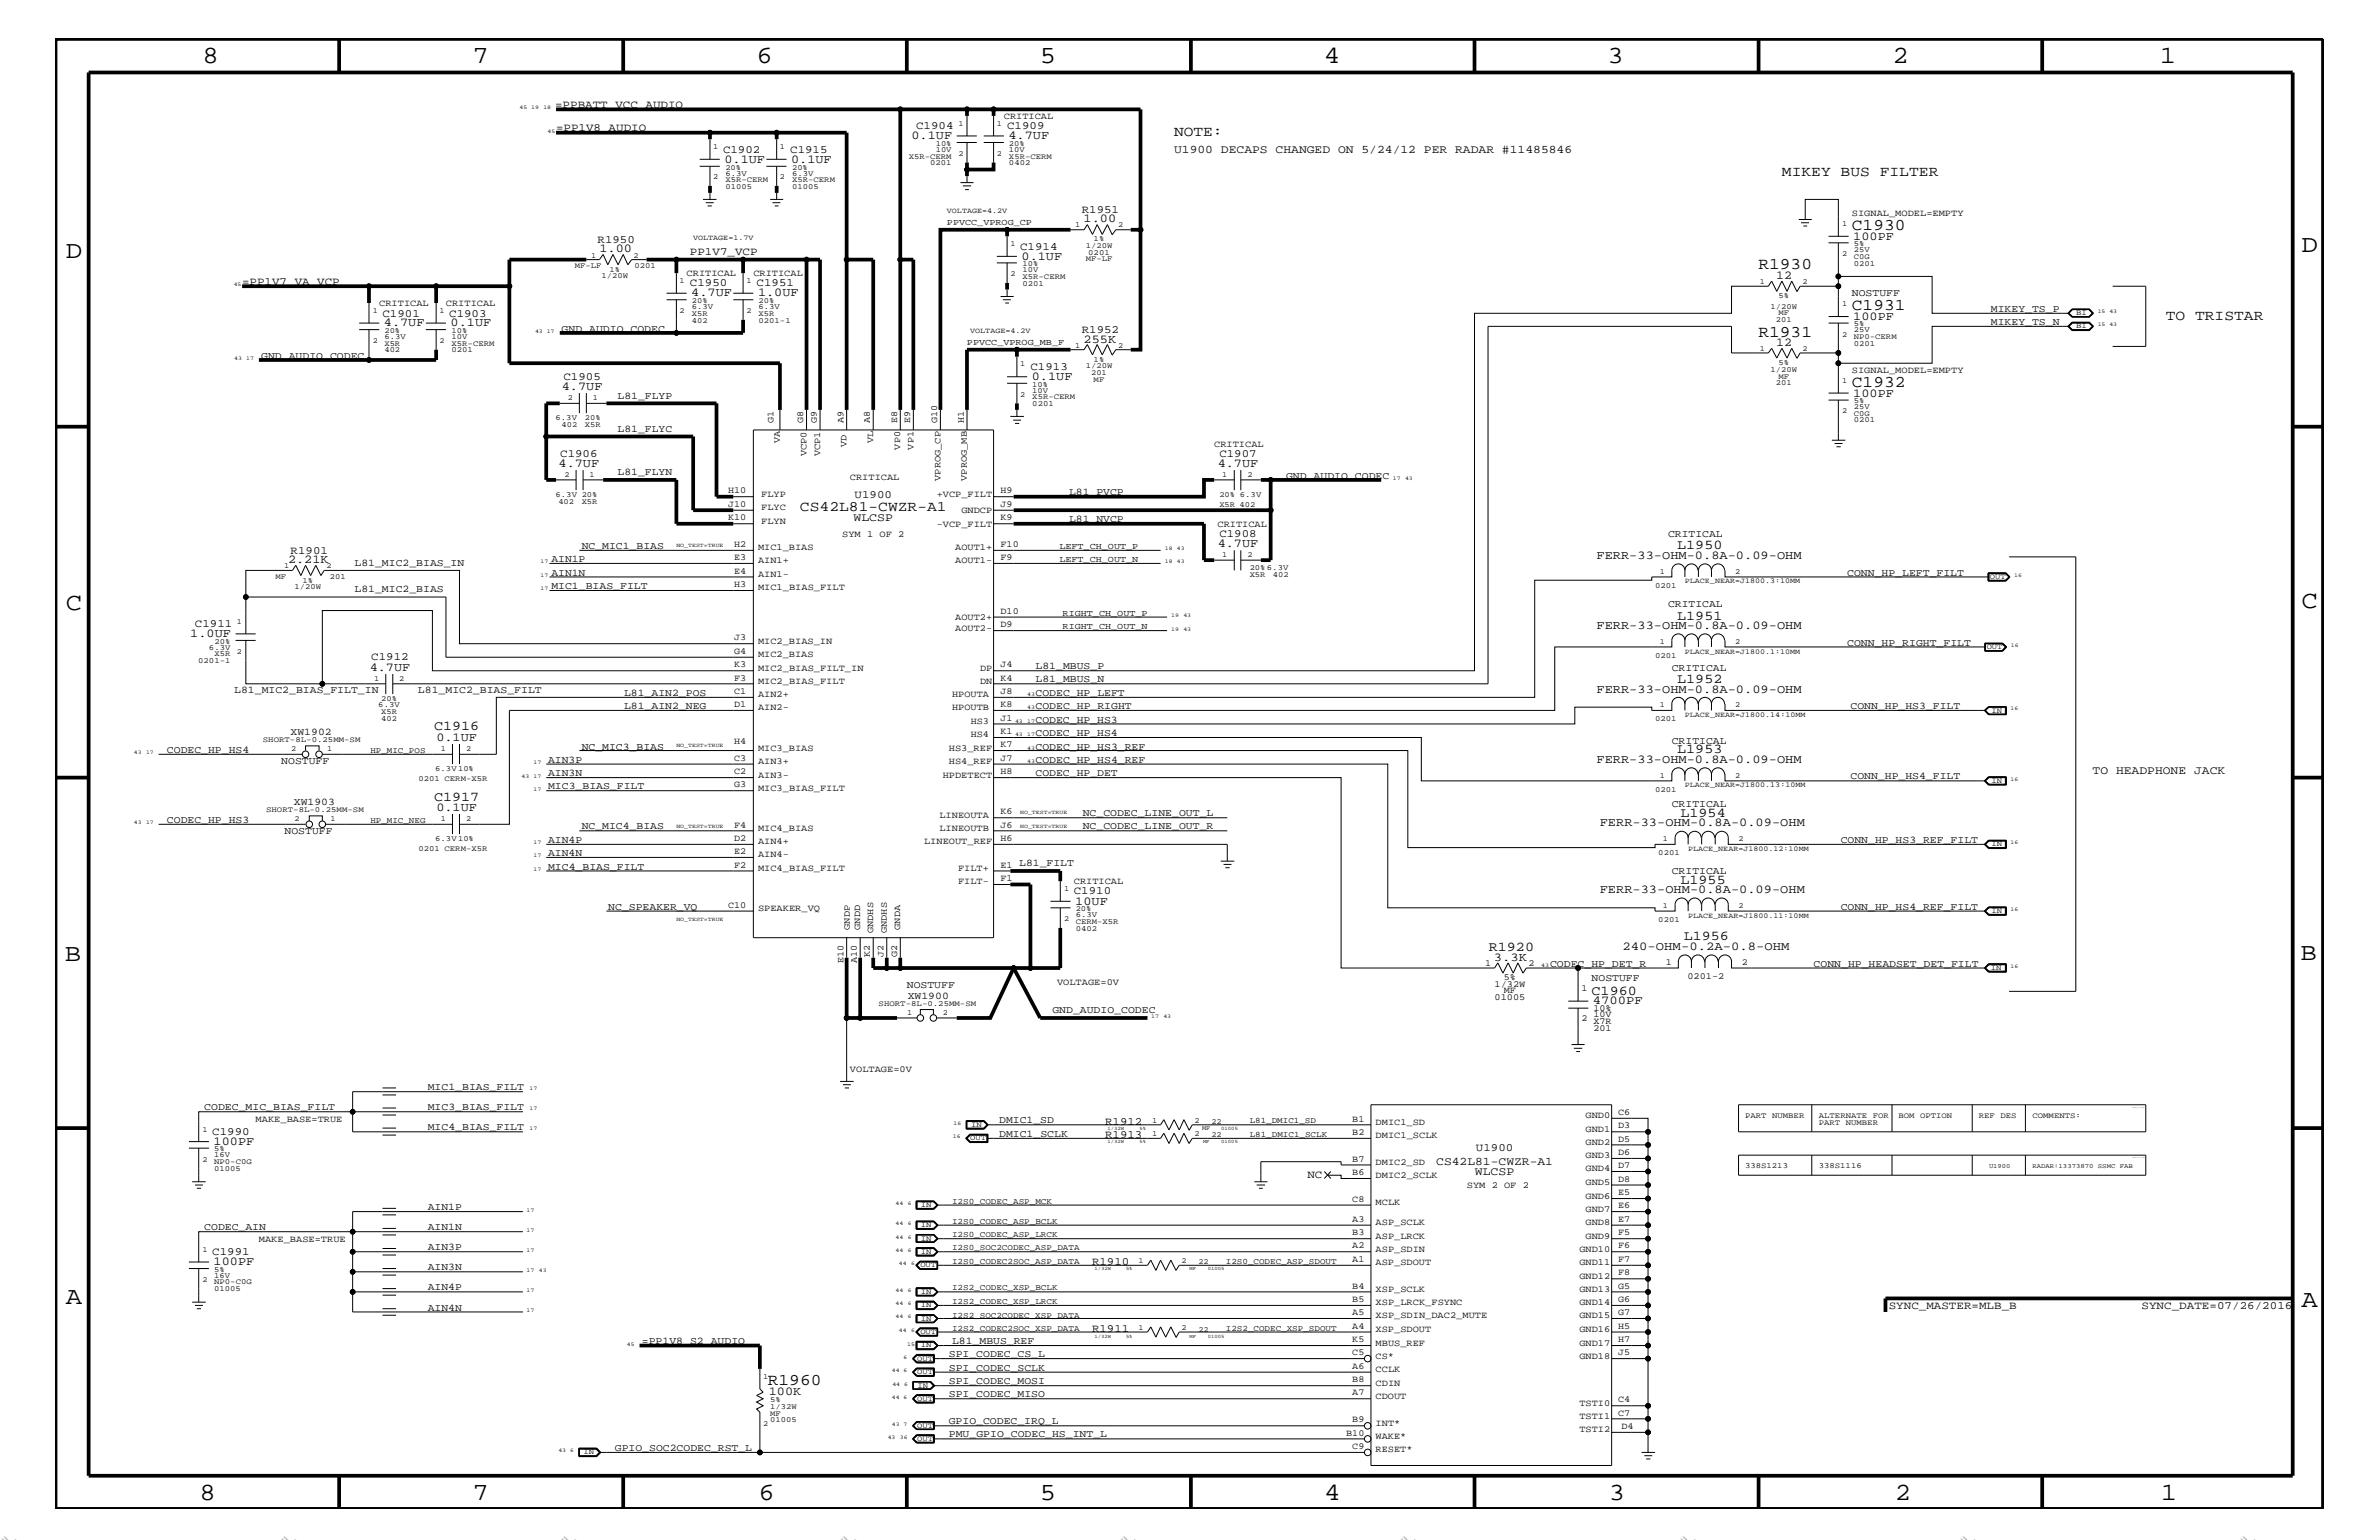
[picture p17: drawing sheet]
<svg xmlns="http://www.w3.org/2000/svg" width="432mm" height="279mm" viewBox="0 0 432 279" stroke-linecap="round" stroke-linejoin="round" font-family="sans-serif">
<defs><g id="words">
<g font-size="4.5">
<text x="36.7" y="11.5">8</text>
<text x="85.8" y="11.5">7</text>
<text x="137.3" y="11.5">6</text>
<text x="188.7" y="11.5">5</text>
<text x="240.3" y="11.5">4</text>
<text x="291.8" y="11.5">3</text>
<text x="343.5" y="11.5">2</text>
<text x="392" y="11.5">1</text>
<text x="11.9" y="46.8">D</text>
<text x="417.7" y="45.7">D</text>
<text x="11.9" y="110.6">C</text>
<text x="417.7" y="110.3">C</text>
<text x="11.8" y="174.3">B</text>
<text x="417.6" y="174.2">B</text>
<text x="11.9" y="236.7">A</text>
<text x="417.7" y="237.1">A</text>
<text x="36.2" y="272.1">8</text>
<text x="85.8" y="272.1">7</text>
<text x="137.7" y="272.1">6</text>
<text x="188.7" y="272.1">5</text>
<text x="240.4" y="272.1">4</text>
<text x="292" y="272.1">3</text>
<text x="343.9" y="272.1">2</text>
<text x="392.2" y="272.1">1</text>
</g>
<g font-size="3">
<text x="336.1" y="41.7">C1930</text>
<text x="319.2" y="48.9">R1930</text>
<text x="336.1" y="56.2">C1931</text>
<text x="319.2" y="61.1">R1931</text>
<text x="336.1" y="70.1">C1932</text>
<text x="139.4" y="251.2">R1960</text>
</g>
<g font-size="2.8" fill="#b6b6b4">
<text x="0" y="279.4" transform="rotate(45 0 279.4)">=</text>
<text x="50.8" y="279.4" transform="rotate(45 50.8 279.4)">=</text>
<text x="101.6" y="279.4" transform="rotate(45 101.6 279.4)">=</text>
<text x="152.4" y="279.4" transform="rotate(45 152.4 279.4)">=</text>
<text x="203.2" y="279.4" transform="rotate(45 203.2 279.4)">=</text>
<text x="254" y="279.4" transform="rotate(45 254 279.4)">=</text>
<text x="304.8" y="279.4" transform="rotate(45 304.8 279.4)">=</text>
<text x="355.6" y="279.4" transform="rotate(45 355.6 279.4)">=</text>
<text x="406.4" y="279.4" transform="rotate(45 406.4 279.4)">=</text>
</g>
<g font-size="2.6">
<text x="213.1" y="24.7">NOTE:</text>
<text x="323.4" y="31.9">MIKEY BUS FILTER</text>
<text x="393.1" y="58">TO TRISTAR</text>
<text x="145.2" y="92.7">CS42L81-CWZR-A1</text>
</g>
<g font-size="2.5">
<text x="304.4" y="99.7">L1950</text>
<text x="304.4" y="112.5">L1951</text>
<text x="304.4" y="124">L1952</text>
<text x="78.8" y="132.5">C1916</text>
<text x="304.4" y="136.7">L1953</text>
<text x="78.8" y="145.3">C1917</text>
<text x="305" y="148.2">L1954</text>
<text x="305" y="160.3">L1955</text>
<text x="270.2" y="172.6">R1920</text>
<text x="305.6" y="170.6">L1956</text>
<text x="288.9" y="180.5">C1960</text>
</g>
<g font-size="2.2">
<text x="131.5" y="29.5">0.1UF</text>
<text x="143.6" y="29.5">0.1UF</text>
<text x="165.4" y="25.3">0.1UF</text>
<text x="183" y="25.3">4.7UF</text>
<text x="196.7" y="40.3">1.00</text>
<text x="108.8" y="45.7">1.00</text>
<text x="185.4" y="47.1">0.1UF</text>
<text x="336.4" y="43.5">100PF</text>
<text x="125.5" y="53.8">4.7UF</text>
<text x="137.6" y="53.8">1.0UF</text>
<text x="322.4" y="50.7">12</text>
<text x="69.7" y="59.2">4.7UF</text>
<text x="81.8" y="59.2">0.1UF</text>
<text x="336.4" y="58">100PF</text>
<text x="196.7" y="62.2">255K</text>
<text x="322.4" y="62.8">12</text>
<text x="102" y="70.7">4.7UF</text>
<text x="187.3" y="68.9">0.1UF</text>
<text x="336.4" y="72">100PF</text>
<text x="101.4" y="84.7">4.7UF</text>
<text x="221" y="84.7">4.7UF</text>
<text x="221" y="99.3">4.7UF</text>
<text x="289.8" y="101.4">FERR-33-OHM-0.8A-0.09-OHM</text>
<text x="52.3" y="102.1">2.21K</text>
<text x="34.5" y="115.6">1.0UF</text>
<text x="289.8" y="114.2">FERR-33-OHM-0.8A-0.09-OHM</text>
<text x="67.1" y="121.7">4.7UF</text>
<text x="289.8" y="125.7">FERR-33-OHM-0.8A-0.09-OHM</text>
<text x="79.2" y="134.4">0.1UF</text>
<text x="289.8" y="138.4">FERR-33-OHM-0.8A-0.09-OHM</text>
<text x="79.2" y="147.1">0.1UF</text>
<text x="290.4" y="149.9">FERR-33-OHM-0.8A-0.09-OHM</text>
<text x="290.4" y="162">FERR-33-OHM-0.8A-0.09-OHM</text>
<text x="195.2" y="164.1">10UF</text>
<text x="294.5" y="172.3">240-OHM-0.2A-0.8-OHM</text>
<text x="271.1" y="174.3">3.3K</text>
<text x="289.1" y="182.2">4700PF</text>
<text x="38.8" y="207.7">100PF</text>
<text x="38.8" y="229.6">100PF</text>
<text x="139.5" y="253.1">100K</text>
</g>
<g font-size="2.1">
<text x="213.1" y="27.7">U1900 DECAPS CHANGED ON 5/24/12 PER RADAR #11485846</text>
<text x="154.9" y="94.5">WLCSP</text>
<text x="379.8" y="140.4">TO HEADPHONE JACK</text>
<text x="260.7" y="211.4">CS42L81-CWZR-A1</text>
<text x="267.7" y="213.1">WLCSP</text>
</g>
<g font-size="2">
<text x="100.8" y="19.6">=PPBATT_VCC_AUDIO</text>
<text x="100.9" y="23.8">=PP1V8_AUDIO</text>
<text x="166.3" y="23.5">C1904</text>
<text x="182.8" y="23.5">C1909</text>
<text x="131.2" y="27.7">C1902</text>
<text x="143.4" y="27.7">C1915</text>
<text x="196.3" y="38.6">R1951</text>
<text x="108.5" y="44.1">R1950</text>
<text x="125.2" y="46.3">PP1V7_VCP</text>
<text x="185.2" y="45.3">C1914</text>
<text x="43.9" y="51.7">=PP1V7_VA_VCP</text>
<text x="125.2" y="51.9">C1950</text>
<text x="137.3" y="51.9">C1951</text>
<text x="69.4" y="57.4">C1901</text>
<text x="81.5" y="57.4">C1903</text>
<text x="196.3" y="60.4">R1952</text>
<text x="102.3" y="68.9">C1905</text>
<text x="187" y="67.1">C1913</text>
<text x="101.7" y="82.8">C1906</text>
<text x="221.3" y="82.8">C1907</text>
<text x="155.1" y="90.3">U1900</text>
<text x="52.7" y="100.4">R1901</text>
<text x="221.3" y="97.4">C1908</text>
<text x="35.4" y="113.7">C1911</text>
<text x="67.4" y="119.8">C1912</text>
<text x="194.9" y="162.2">C1910</text>
<text x="38.5" y="205.9">C1990</text>
<text x="200.6" y="204.1">R1912</text>
<text x="200.6" y="206.5">R1913</text>
<text x="267.9" y="208.9">U1900</text>
<text x="237.3" y="213.8">NC</text>
<text x="38.5" y="227.7">C1991</text>
<text x="198.2" y="229.6">R1910</text>
<text x="342.8" y="237.4">SYNC_MASTER=MLB_B</text>
<text x="388.7" y="237.4">SYNC_DATE=07/26/2016</text>
<text x="198.2" y="241.7">R1911</text>
</g>
<g font-size="1.9">
<text x="336.1" y="53.8">NOSTUFF</text>
<text x="361.4" y="59">MIKEY_TS_N</text>
<text x="361.4" y="56.6">MIKEY_TS_P</text>
<text x="47.4" y="65.1">GND_AUDIO_CODEC</text>
<text x="101.9" y="60.2">GND_AUDIO_CODEC</text>
<text x="112.1" y="72.3">L81_FLYP</text>
<text x="112.1" y="78.3">L81_FLYC</text>
<text x="112.1" y="86.2">L81_FLYN</text>
<text x="194.1" y="89.9">L81_PVCP</text>
<text x="233.4" y="86.9">GND_AUDIO_CODEC</text>
<text x="194.1" y="94.8">L81_NVCP</text>
<text x="105.6" y="99.6">NC_MIC1_BIAS</text>
<text x="302.8" y="97.4">CRITICAL</text>
<text x="64.3" y="102.6">L81_MIC2_BIAS_IN</text>
<text x="64.3" y="107.5">L81_MIC2_BIAS</text>
<text x="100.1" y="106.9">MIC1_BIAS_FILT</text>
<text x="100.1" y="104.4">AIN1N</text>
<text x="100.1" y="102.1">AIN1P</text>
<text x="335.3" y="104.4">CONN_HP_LEFT_FILT</text>
<text x="302.8" y="110.2">CRITICAL</text>
<text x="335.3" y="117.2">CONN_HP_RIGHT_FILT</text>
<text x="42.5" y="125.7">L81_MIC2_BIAS_FILT_IN</text>
<text x="75.9" y="125.7">L81_MIC2_BIAS_FILT</text>
<text x="188" y="123.8">L81_MBUS_N</text>
<text x="188" y="121.4">L81_MBUS_P</text>
<text x="303.4" y="121.7">CRITICAL</text>
<text x="113.3" y="126.3">L81_AIN2_POS</text>
<text x="113.3" y="128.7">L81_AIN2_NEG</text>
<text x="188" y="128.7">CODEC_HP_RIGHT</text>
<text x="188" y="131.1">CODEC_HP_HS3</text>
<text x="188" y="126.3">CODEC_HP_LEFT</text>
<text x="335.9" y="128.7">CONN_HP_HS3_FILT</text>
<text x="30.3" y="136.6">CODEC_HP_HS4</text>
<text x="52.7" y="133.3">XW1902</text>
<text x="105.6" y="136">NC_MIC3_BIAS</text>
<text x="188" y="136">CODEC_HP_HS3_REF</text>
<text x="188" y="133.5">CODEC_HP_HS4</text>
<text x="303.4" y="135">CRITICAL</text>
<text x="51.1" y="138.6">NOSTUFF</text>
<text x="99.5" y="138.4">AIN3P</text>
<text x="99.5" y="140.8">AIN3N</text>
<text x="99.5" y="143.2">MIC3_BIAS_FILT</text>
<text x="188" y="138.4">CODEC_HP_HS4_REF</text>
<text x="188" y="140.8">CODEC_HP_DET</text>
<text x="335.9" y="141.4">CONN_HP_HS4_FILT</text>
<text x="30.3" y="149.3">CODEC_HP_HS3</text>
<text x="53.3" y="146">XW1903</text>
<text x="196.5" y="148.1">NC_CODEC_LINE_OUT_L</text>
<text x="303.4" y="146.5">CRITICAL</text>
<text x="51.6" y="151.3">NOSTUFF</text>
<text x="99.5" y="155.4">AIN4N</text>
<text x="99.5" y="152.9">AIN4P</text>
<text x="105.6" y="150.5">NC_MIC4_BIAS</text>
<text x="196.5" y="150.5">NC_CODEC_LINE_OUT_R</text>
<text x="334.1" y="152.9">CONN_HP_HS3_REF_FILT</text>
<text x="99.5" y="157.8">MIC4_BIAS_FILT</text>
<text x="303.4" y="158.6">CRITICAL</text>
<text x="110.4" y="165">NC_SPEAKER_VQ</text>
<text x="334.1" y="165">CONN_HP_HS4_REF_FILT</text>
<text x="164.6" y="179.3">NOSTUFF</text>
<text x="281.3" y="175.4">CODEC_HP_DET_R</text>
<text x="288.9" y="178">NOSTUFF</text>
<text x="329.2" y="175.4">CONN_HP_HEADSET_DET_FILT</text>
<text x="164.8" y="181.2">XW1900</text>
<text x="191" y="183.8">GND_AUDIO_CODEC</text>
<text x="77.6" y="197.8">MIC1_BIAS_FILT</text>
<text x="37.1" y="201.5">CODEC_MIC_BIAS_FILT</text>
<text x="77.6" y="201.5">MIC3_BIAS_FILT</text>
<text x="181.4" y="203.8">DMIC1_SD</text>
<text x="77.6" y="205.1">MIC4_BIAS_FILT</text>
<text x="181.4" y="206.3">DMIC1_SCLK</text>
<text x="77.6" y="219.6">AIN1P</text>
<text x="37.1" y="223.2">CODEC_AIN</text>
<text x="77.6" y="226.9">AIN3P</text>
<text x="77.6" y="223.2">AIN1N</text>
<text x="77.6" y="230.5">AIN3N</text>
<text x="77.6" y="237.8">AIN4N</text>
<text x="77.6" y="234.1">AIN4P</text>
<text x="116.5" y="243.9">=PP1V8_S2_AUDIO</text>
<text x="172.8" y="243.9">L81_MBUS_REF</text>
<text x="172.2" y="251.1">SPI_CODEC_MOSI</text>
<text x="172.2" y="248.7">SPI_CODEC_SCLK</text>
<text x="172.2" y="246.2">SPI_CODEC_CS_L</text>
<text x="172.2" y="253.5">SPI_CODEC_MISO</text>
<text x="111.6" y="263.3">GPIO_SOC2CODEC_RST_L</text>
<text x="172.2" y="260.8">PMU_GPIO_CODEC_HS_INT_L</text>
<text x="172.2" y="258.4">GPIO_CODEC_IRQ_L</text>
</g>
<g font-size="1.7">
<text x="182.2" y="21.6">CRITICAL</text>
<text x="336.1" y="39.2">SIGNAL_MODEL=EMPTY</text>
<text x="124.6" y="50.2">CRITICAL</text>
<text x="136.7" y="50.2">CRITICAL</text>
<text x="68.8" y="55.6">CRITICAL</text>
<text x="80.9" y="55.6">CRITICAL</text>
<text x="336.1" y="67.7">SIGNAL_MODEL=EMPTY</text>
<text x="140.4" y="76.8" transform="rotate(-90 140.4 76.8)">G1</text>
<text x="145.8" y="76.8" transform="rotate(-90 145.8 76.8)">G8</text>
<text x="148.3" y="76.8" transform="rotate(-90 148.3 76.8)">G9</text>
<text x="153.1" y="76.8" transform="rotate(-90 153.1 76.8)">A9</text>
<text x="157.9" y="76.8" transform="rotate(-90 157.9 76.8)">A8</text>
<text x="162.8" y="76.8" transform="rotate(-90 162.8 76.8)">E8</text>
<text x="165.2" y="76.8" transform="rotate(-90 165.2 76.8)">E9</text>
<text x="170.1" y="76.8" transform="rotate(-90 170.1 76.8)">G10</text>
<text x="174.9" y="76.8" transform="rotate(-90 174.9 76.8)">H1</text>
<text x="141.6" y="80.5" transform="rotate(-90 141.6 80.5)">VA</text>
<text x="146.4" y="82.7" transform="rotate(-90 146.4 82.7)">VCP0</text>
<text x="148.8" y="82.7" transform="rotate(-90 148.8 82.7)">VCP1</text>
<text x="153.7" y="81.1" transform="rotate(-90 153.7 81.1)">VD</text>
<text x="158.5" y="80.5" transform="rotate(-90 158.5 80.5)">VL</text>
<text x="163.4" y="81.6" transform="rotate(-90 163.4 81.6)">VP0</text>
<text x="165.8" y="81.6" transform="rotate(-90 165.8 81.6)">VP1</text>
<text x="220.4" y="81.1">CRITICAL</text>
<text x="132.2" y="89.5">H10</text>
<text x="154.3" y="87.1">CRITICAL</text>
<text x="170.7" y="87.2" transform="rotate(-90 170.7 87.2)">VPROG_CP</text>
<text x="175.5" y="87.2" transform="rotate(-90 175.5 87.2)">VPROG_MB</text>
<text x="181.6" y="89.5">H9</text>
<text x="132.2" y="92">J10</text>
<text x="132.2" y="94.3">K10</text>
<text x="138.2" y="92.6">FLYC</text>
<text x="138.2" y="95">FLYN</text>
<text x="138.2" y="90.1">FLYP</text>
<text x="170" y="95.6">-VCP_FILT</text>
<text x="170" y="90.1">+VCP_FILT</text>
<text x="174.5" y="93.2">GNDCP</text>
<text x="181.6" y="94.3">K9</text>
<text x="181.6" y="92">J9</text>
<text x="221" y="95.6">CRITICAL</text>
<text x="133.3" y="101.6">E3</text>
<text x="133.3" y="99.3">H2</text>
<text x="137.6" y="99.9">MIC1_BIAS</text>
<text x="152.9" y="97.4">SYM 1 OF 2</text>
<text x="173.4" y="99.9">AOUT1+</text>
<text x="181.6" y="99.3">F10</text>
<text x="181.6" y="101.6">F9</text>
<text x="133.3" y="106.5">H3</text>
<text x="133.3" y="104.1">E4</text>
<text x="137.6" y="107.1">MIC1_BIAS_FILT</text>
<text x="137.6" y="102.2">AIN1+</text>
<text x="137.6" y="104.7">AIN1-</text>
<text x="173.4" y="102.2">AOUT1-</text>
<text x="173.4" y="112.6">AOUT2+</text>
<text x="181.6" y="111.4">D10</text>
<text x="181.6" y="113.7">D9</text>
<text x="133.3" y="116.2">J3</text>
<text x="133.3" y="118.6">G4</text>
<text x="137.6" y="119.2">MIC2_BIAS</text>
<text x="137.6" y="116.8">MIC2_BIAS_IN</text>
<text x="173.4" y="114.4">AOUT2-</text>
<text x="133.3" y="125.9">C1</text>
<text x="133.3" y="123.5">F3</text>
<text x="133.3" y="121">K3</text>
<text x="137.6" y="121.7">MIC2_BIAS_FILT_IN</text>
<text x="137.6" y="124.1">MIC2_BIAS_FILT</text>
<text x="177.9" y="121.7">DP</text>
<text x="177.9" y="124.1">DN</text>
<text x="181.6" y="121">J4</text>
<text x="181.6" y="123.5">K4</text>
<text x="181.6" y="125.9">J8</text>
<text x="133.3" y="128.3">D1</text>
<text x="137.6" y="128.9">AIN2-</text>
<text x="137.6" y="126.5">AIN2+</text>
<text x="172.8" y="126.5">HPOUTA</text>
<text x="172.8" y="128.9">HPOUTB</text>
<text x="176.2" y="131.3">HS3</text>
<text x="181.6" y="128.3">K8</text>
<text x="181.6" y="130.8">J1</text>
<text x="133.3" y="135">H4</text>
<text x="137.6" y="136.2">MIC3_BIAS</text>
<text x="172.2" y="136.2">HS3_REF</text>
<text x="176.2" y="133.8">HS4</text>
<text x="181.6" y="133.2">K1</text>
<text x="181.6" y="135.6">K7</text>
<text x="133.3" y="142.9">G3</text>
<text x="133.3" y="140.4">C2</text>
<text x="133.3" y="138">C3</text>
<text x="137.6" y="143.5">MIC3_BIAS_FILT</text>
<text x="137.6" y="141.1">AIN3-</text>
<text x="137.6" y="138.6">AIN3+</text>
<text x="171.1" y="141.1">HPDETECT</text>
<text x="172.2" y="138.6">HS4_REF</text>
<text x="181.6" y="138">J7</text>
<text x="181.6" y="140.4">H8</text>
<text x="170.5" y="148.4">LINEOUTA</text>
<text x="181.6" y="147.7">K6</text>
<text x="133.3" y="150.1">F4</text>
<text x="133.3" y="155">E2</text>
<text x="133.3" y="152.6">D2</text>
<text x="137.6" y="150.7">MIC4_BIAS</text>
<text x="137.6" y="155.6">AIN4-</text>
<text x="137.6" y="153.2">AIN4+</text>
<text x="167.7" y="153.2">LINEOUT_REF</text>
<text x="170.5" y="150.7">LINEOUTB</text>
<text x="181.6" y="150.1">J6</text>
<text x="181.6" y="152.6">H6</text>
<text x="133.3" y="157.4">F2</text>
<text x="137.6" y="158">MIC4_BIAS_FILT</text>
<text x="173.9" y="158">FILT+</text>
<text x="173.9" y="160.5">FILT-</text>
<text x="181.6" y="157.4">E1 L81_FILT</text>
<text x="181.6" y="159.9">F1</text>
<text x="194.9" y="160.5">CRITICAL</text>
<text x="132.2" y="164.7">C10</text>
<text x="137.6" y="165.3">SPEAKER_VQ</text>
<text x="154.3" y="168.7" transform="rotate(-90 154.3 168.7)">GNDP</text>
<text x="156.1" y="168.7" transform="rotate(-90 156.1 168.7)">GNDD</text>
<text x="157.9" y="173.6" transform="rotate(-90 157.9 173.6)">K2</text>
<text x="158.5" y="169.3" transform="rotate(-90 158.5 169.3)">GNDHS</text>
<text x="160.4" y="173.6" transform="rotate(-90 160.4 173.6)">J2</text>
<text x="161" y="169.3" transform="rotate(-90 161 169.3)">GNDHS</text>
<text x="162.8" y="173.6" transform="rotate(-90 162.8 173.6)">G2</text>
<text x="163.4" y="168.7" transform="rotate(-90 163.4 168.7)">GNDA</text>
<text x="153.1" y="174.7" transform="rotate(-90 153.1 174.7)">E10</text>
<text x="155.5" y="174.7" transform="rotate(-90 155.5 174.7)">A10</text>
<text x="191.9" y="178.7">VOLTAGE=0V</text>
<text x="269.6" y="175.2">1</text>
<text x="271.3" y="179">1/32W</text>
<text x="273" y="177.7">5%</text>
<text x="277.5" y="175.2">2</text>
<text x="287" y="179.9">1</text>
<text x="302.3" y="175">1</text>
<text x="306.3" y="177.6">0201-2</text>
<text x="316.1" y="175">2</text>
<text x="271.3" y="181.4">01005</text>
<text x="273" y="180.2">MF</text>
<text x="287" y="185.3">2</text>
<text x="289.2" y="183.5">10%</text>
<text x="289.2" y="185.8">X7R</text>
<text x="289.2" y="184.6">10V</text>
<text x="289.2" y="187">201</text>
<text x="154.3" y="194.4">VOLTAGE=0V</text>
<text x="46.4" y="203.5">MAKE_BASE=TRUE</text>
<text x="245.4" y="203.5">B1</text>
<text x="287.8" y="202.9">GND0</text>
<text x="293.7" y="202.3">C6</text>
<text x="245.4" y="205.9">B2</text>
<text x="249.7" y="206.5">DMIC1_SCLK</text>
<text x="249.7" y="204.1">DMIC1_SD</text>
<text x="287.8" y="207.7">GND2</text>
<text x="287.8" y="205.3">GND1</text>
<text x="293.7" y="209.6">D6</text>
<text x="293.7" y="207.1">D5</text>
<text x="293.7" y="204.7">D3</text>
<text x="245.4" y="210.8">B7</text>
<text x="245.4" y="213.2">B6</text>
<text x="249.7" y="213.8">DMIC2_SCLK</text>
<text x="249.7" y="211.4">DMIC2_SD</text>
<text x="266.2" y="215.6">SYM 2 OF 2</text>
<text x="287.8" y="215">GND5</text>
<text x="287.8" y="212.5">GND4</text>
<text x="287.8" y="210.2">GND3</text>
<text x="293.7" y="214.4">D8</text>
<text x="293.7" y="211.9">D7</text>
<text x="245.4" y="218">C8</text>
<text x="245.4" y="221.7">A3</text>
<text x="249.7" y="218.6">MCLK</text>
<text x="287.8" y="219.8">GND7</text>
<text x="287.8" y="217.5">GND6</text>
<text x="293.7" y="221.7">E7</text>
<text x="293.7" y="219.2">E6</text>
<text x="293.7" y="216.9">E5</text>
<text x="47" y="225.3">MAKE_BASE=TRUE</text>
<text x="245.4" y="226.5">A2</text>
<text x="245.4" y="224.1">B3</text>
<text x="249.7" y="227.1">ASP_SDIN</text>
<text x="249.7" y="224.7">ASP_LRCK</text>
<text x="249.7" y="222.3">ASP_SCLK</text>
<text x="286.7" y="227.1">GND10</text>
<text x="287.8" y="224.7">GND9</text>
<text x="287.8" y="222.3">GND8</text>
<text x="293.7" y="226.5">F6</text>
<text x="293.7" y="224.1">F5</text>
<text x="245.4" y="233.8">B4</text>
<text x="245.4" y="229">A1</text>
<text x="249.7" y="229.6">ASP_SDOUT</text>
<text x="286.7" y="232">GND12</text>
<text x="286.7" y="229.6">GND11</text>
<text x="293.7" y="233.8">G5</text>
<text x="293.7" y="231.3">F8</text>
<text x="293.7" y="229">F7</text>
<text x="245.4" y="238.6">A5</text>
<text x="245.4" y="236.2">B5</text>
<text x="249.7" y="239.2">XSP_SDIN_DAC2_MUTE</text>
<text x="249.7" y="236.8">XSP_LRCK_FSYNC</text>
<text x="249.7" y="234.4">XSP_SCLK</text>
<text x="286.7" y="234.4">GND13</text>
<text x="286.7" y="239.2">GND15</text>
<text x="286.7" y="236.8">GND14</text>
<text x="293.7" y="238.6">G7</text>
<text x="293.7" y="236.2">G6</text>
<text x="245.4" y="241.1">A4</text>
<text x="245.4" y="245.9">C5</text>
<text x="245.4" y="243.5">K5</text>
<text x="249.7" y="244.1">MBUS_REF</text>
<text x="249.7" y="241.7">XSP_SDOUT</text>
<text x="286.7" y="244.1">GND17</text>
<text x="286.7" y="241.7">GND16</text>
<text x="293.7" y="245.9">J5</text>
<text x="293.7" y="243.5">H7</text>
<text x="293.7" y="241.1">H5</text>
<text x="245.4" y="250.7">B8</text>
<text x="245.4" y="248.4">A6</text>
<text x="249.7" y="246.5">CS*</text>
<text x="249.7" y="251.4">CDIN</text>
<text x="249.7" y="248.9">CCLK</text>
<text x="286.7" y="246.5">GND18</text>
<text x="245.4" y="253.2">A7</text>
<text x="249.7" y="253.8">CDOUT</text>
<text x="286.7" y="257.4">TSTI1</text>
<text x="286.7" y="255">TSTI0</text>
<text x="293.7" y="256.8">C7</text>
<text x="293.7" y="254.4">C4</text>
<text x="244.3" y="260.5">B10</text>
<text x="245.4" y="258">B9</text>
<text x="245.4" y="262.9">C9</text>
<text x="249.7" y="261.1">WAKE*</text>
<text x="249.7" y="258.7">INT*</text>
<text x="249.7" y="263.5">RESET*</text>
<text x="286.7" y="259.9">TSTI2</text>
<text x="294.3" y="259.3">D4</text>
</g>
<g font-size="1.6">
<text x="171.9" y="40.8">PPVCC_VPROG_CP</text>
<text x="175.5" y="62.6">PPVCC_VPROG_MB_F</text>
<text x="192.3" y="99.6">LEFT_CH_OUT_P</text>
<text x="192.3" y="102.1">LEFT_CH_OUT_N</text>
<text x="192.9" y="111.7">RIGHT_CH_OUT_P</text>
<text x="192.9" y="114.2">RIGHT_CH_OUT_N</text>
</g>
<g font-size="1.5">
<text x="67.2" y="136.6">HP_MIC_POS</text>
<text x="67.2" y="149.3">HP_MIC_NEG</text>
<text x="226.8" y="203.8">L81_DMIC1_SD</text>
<text x="226.8" y="206.3">L81_DMIC1_SCLK</text>
<text x="172.8" y="218.4">I2S0_CODEC_ASP_MCK</text>
<text x="172.8" y="224.5">I2S0_CODEC_ASP_LRCK</text>
<text x="172.8" y="222">I2S0_CODEC_ASP_BCLK</text>
<text x="172.8" y="226.9">I2S0_SOC2CODEC_ASP_DATA</text>
<text x="172.8" y="229.3">I2S0_CODEC2SOC_ASP_DATA</text>
<text x="222.5" y="229.3">I2S0_CODEC_ASP_SDOUT</text>
<text x="172.8" y="236.6">I2S2_CODEC_XSP_LRCK</text>
<text x="172.8" y="234.1">I2S2_CODEC_XSP_BCLK</text>
<text x="172.8" y="239">I2S2_SOC2CODEC_XSP_DATA</text>
<text x="172.8" y="241.4">I2S2_CODEC2SOC_XSP_DATA</text>
<text x="222.5" y="241.4">I2S2_CODEC_XSP_SDOUT</text>
</g>
<g font-size="1.4">
<text x="174" y="22.9">1</text>
<text x="180.9" y="22.9">1</text>
<text x="129.5" y="27.1">1</text>
<text x="141.6" y="27.1">1</text>
<text x="164.9" y="28.8">X5R-CERM</text>
<text x="169.8" y="27.5">10V</text>
<text x="169.8" y="26.5">10%</text>
<text x="174" y="28.3">2</text>
<text x="180.9" y="28.3">2</text>
<text x="183.1" y="27.5">10V</text>
<text x="183.1" y="26.5">20%</text>
<text x="183.1" y="28.8">X5R-CERM</text>
<text x="129.5" y="32.5">2</text>
<text x="131.7" y="34.2">01005</text>
<text x="131.7" y="31.9">6.3V</text>
<text x="131.7" y="33">X5R-CERM</text>
<text x="131.7" y="30.8">20%</text>
<text x="141.6" y="32.5">2</text>
<text x="143.8" y="30.8">20%</text>
<text x="143.8" y="34.2">01005</text>
<text x="143.8" y="31.9">6.3V</text>
<text x="143.8" y="33">X5R-CERM</text>
<text x="168.8" y="30">0201</text>
<text x="183.1" y="30">0402</text>
<text x="171.9" y="38.6">VOLTAGE=4.2V</text>
<text x="195.2" y="41.3">1</text>
<text x="202.9" y="41.3">2</text>
<text x="334.3" y="41">1</text>
<text x="107.3" y="46.8">1</text>
<text x="115" y="46.8">2</text>
<text x="125.8" y="43.5">VOLTAGE=1.7V</text>
<text x="183.4" y="44.6">1</text>
<text x="197.1" y="47.4">MF-LF</text>
<text x="197.1" y="45.1">1/20W</text>
<text x="197.5" y="46.3">0201</text>
<text x="198.5" y="43.8">1%</text>
<text x="334.3" y="46.5">2</text>
<text x="336.5" y="44.6">5%</text>
<text x="336.5" y="45.7">25V</text>
<text x="336.5" y="47">C0G</text>
<text x="104.4" y="48.7">MF-LF</text>
<text x="109.2" y="50.5">1/20W</text>
<text x="110.6" y="49.3">1%</text>
<text x="115.1" y="48.7">0201</text>
<text x="123.4" y="51.3">1</text>
<text x="135.5" y="51.3">1</text>
<text x="183.4" y="50.2">2</text>
<text x="185.6" y="51.8">0201</text>
<text x="185.6" y="50.7">X5R-CERM</text>
<text x="185.6" y="48.3">10%</text>
<text x="185.6" y="49.4">10V</text>
<text x="319.4" y="51.6">1</text>
<text x="327.2" y="51.6">2</text>
<text x="336.5" y="48.2">0201</text>
<text x="67.6" y="56.8">1</text>
<text x="79.8" y="56.8">1</text>
<text x="123.4" y="56.8">2</text>
<text x="125.6" y="56.1">6.3V</text>
<text x="125.6" y="58.5">402</text>
<text x="125.6" y="55">20%</text>
<text x="125.6" y="57.3">X5R</text>
<text x="135.5" y="56.8">2</text>
<text x="137.7" y="55">20%</text>
<text x="137.7" y="57.3">X5R</text>
<text x="137.7" y="56.1">6.3V</text>
<text x="137.7" y="58.5">0201-1</text>
<text x="321.4" y="56">1/20W</text>
<text x="322.3" y="58.4">201</text>
<text x="322.8" y="57.2">MF</text>
<text x="322.8" y="54.1">5%</text>
<text x="334.3" y="55.6">1</text>
<text x="336.5" y="59.2">5%</text>
<text x="376.9" y="57.2">BI</text>
<text x="376.9" y="59.5">BI</text>
<text x="67.6" y="62.3">2</text>
<text x="69.8" y="61.5">6.3V</text>
<text x="69.8" y="60.4">20%</text>
<text x="69.8" y="64">402</text>
<text x="69.8" y="62.8">X5R</text>
<text x="79.8" y="62.3">2</text>
<text x="82" y="62.8">X5R-CERM</text>
<text x="82" y="64">0201</text>
<text x="82" y="60.4">10%</text>
<text x="82" y="61.5">10V</text>
<text x="176.1" y="60.4">VOLTAGE=4.2V</text>
<text x="195.2" y="63.1">1</text>
<text x="198.5" y="65.6">1%</text>
<text x="202.9" y="63.1">2</text>
<text x="319.4" y="63.7">1</text>
<text x="327.2" y="63.7">2</text>
<text x="334.3" y="61.1">2</text>
<text x="336.5" y="62.8">0201</text>
<text x="336.5" y="61.5">NP0-CERM</text>
<text x="336.5" y="60.3">25V</text>
<text x="185.2" y="72">2</text>
<text x="185.2" y="66.5">1</text>
<text x="187.4" y="70.1">10%</text>
<text x="187.4" y="71.2">10V</text>
<text x="197.1" y="66.8">1/20W</text>
<text x="198" y="68.1">201</text>
<text x="198.5" y="69.3">MF</text>
<text x="321.4" y="67.5">1/20W</text>
<text x="322.3" y="69.9">201</text>
<text x="322.8" y="68.7">MF</text>
<text x="322.8" y="66.2">5%</text>
<text x="334.3" y="69.5">1</text>
<text x="100.8" y="76.2">6.3V</text>
<text x="101.9" y="77.4">402</text>
<text x="103" y="72.6">2</text>
<text x="106.2" y="76.2">20%</text>
<text x="106.2" y="77.4">X5R</text>
<text x="107.6" y="72.6">1</text>
<text x="187.4" y="72.4">X5R-CERM</text>
<text x="187.4" y="73.7">0201</text>
<text x="334.3" y="75">2</text>
<text x="336.5" y="73.2">5%</text>
<text x="336.5" y="76.7">0201</text>
<text x="336.5" y="74.3">25V</text>
<text x="336.5" y="75.5">C0G</text>
<text x="102.4" y="86.5">2</text>
<text x="107" y="86.5">1</text>
<text x="221.8" y="86.5">1</text>
<text x="226.4" y="86.5">2</text>
<text x="100.8" y="90.1">6.3V 20%</text>
<text x="101.3" y="91.4">402</text>
<text x="105.6" y="91.4">X5R</text>
<text x="221.3" y="92">X5R 402</text>
<text x="221.3" y="90.1">20% 6.3V</text>
<text x="221.8" y="101">1</text>
<text x="226.4" y="101">2</text>
<text x="50" y="105">MF</text>
<text x="51.6" y="103.1">1</text>
<text x="53.5" y="106.9">1/20W</text>
<text x="54.9" y="105.7">1%</text>
<text x="59.3" y="103.1">2</text>
<text x="59.9" y="105">201</text>
<text x="226.8" y="103.5">20% 6.3V</text>
<text x="226.8" y="104.7">X5R</text>
<text x="231.1" y="104.7">402</text>
<text x="300.4" y="106.6">0201</text>
<text x="301.2" y="104.1">1</text>
<text x="305.8" y="105.9">PLACE_NEAR=J1800.3:10MM</text>
<text x="315" y="104.1">2</text>
<text x="361.2" y="105">OUT</text>
<text x="43" y="113.1">1</text>
<text x="37.9" y="117.9">6.3V</text>
<text x="38.9" y="119.1">X5R</text>
<text x="38.9" y="116.8">20%</text>
<text x="43" y="118.6">2</text>
<text x="300.4" y="119.3">0201</text>
<text x="301.2" y="116.8">1</text>
<text x="305.8" y="118.6">PLACE_NEAR=J1800.1:10MM</text>
<text x="315" y="116.8">2</text>
<text x="360.6" y="117.8">OUT</text>
<text x="36" y="120.3">0201-1</text>
<text x="67.9" y="123.5">1</text>
<text x="72.5" y="123.5">2</text>
<text x="68.7" y="128.3">6.3V</text>
<text x="69.2" y="127.1">20%</text>
<text x="69.2" y="130.8">402</text>
<text x="69.2" y="129.6">X5R</text>
<text x="300.4" y="130.8">0201</text>
<text x="301.2" y="128.3">1</text>
<text x="305.8" y="130.2">PLACE_NEAR=J1800.14:10MM</text>
<text x="315" y="128.3">2</text>
<text x="361.4" y="129.3">IN</text>
<text x="47.7" y="134.6">SHORT-8L-0.25MM-SM</text>
<text x="52.9" y="136.3">2</text>
<text x="59.4" y="136.3">1</text>
<text x="80" y="136.2">1</text>
<text x="84.6" y="136.2">2</text>
<text x="75.9" y="141.7">0201 CERM-X5R</text>
<text x="79" y="139.8">6.3V10%</text>
<text x="300.4" y="143.6">0201</text>
<text x="301.2" y="141.1">1</text>
<text x="305.8" y="142.9">PLACE_NEAR=J1800.13:10MM</text>
<text x="315" y="141.1">2</text>
<text x="361.4" y="142">IN</text>
<text x="48.3" y="147.3">SHORT-8L-0.25MM-SM</text>
<text x="53.5" y="149">2</text>
<text x="60" y="149">1</text>
<text x="80" y="149">1</text>
<text x="84.6" y="149">2</text>
<text x="75.9" y="154.4">0201 CERM-X5R</text>
<text x="79" y="152.6">6.3V10%</text>
<text x="301" y="155.1">0201</text>
<text x="301.8" y="152.6">1</text>
<text x="306.4" y="154.4">PLACE_NEAR=J1800.12:10MM</text>
<text x="315.6" y="152.6">2</text>
<text x="361.4" y="153.5">IN</text>
<text x="193.1" y="161.7">1</text>
<text x="193.1" y="167.1">2</text>
<text x="195.2" y="166.4">6.3V</text>
<text x="195.2" y="165.3">20%</text>
<text x="195.2" y="167.6">CERM-X5R</text>
<text x="301" y="167.2">0201</text>
<text x="301.8" y="164.7">1</text>
<text x="306.4" y="166.5">PLACE_NEAR=J1800.11:10MM</text>
<text x="315.6" y="164.7">2</text>
<text x="361.4" y="165.6">IN</text>
<text x="195.2" y="168.9">0402</text>
<text x="361.4" y="176">IN</text>
<text x="159.5" y="182.5">SHORT-8L-0.25MM-SM</text>
<text x="164.6" y="184.2">1</text>
<text x="171.2" y="184.2">2</text>
<text x="209.1" y="203.7">1</text>
<text x="216.8" y="203.7">2</text>
<text x="219.9" y="204">22</text>
<text x="316.7" y="202.9">PART NUMBER</text>
<text x="330.1" y="202.9">ALTERNATE FOR</text>
<text x="344.6" y="202.9">BOM OPTION</text>
<text x="359.2" y="202.9">REF DES</text>
<text x="368.9" y="202.9">COMMENTS:</text>
<text x="36.7" y="205.3">1</text>
<text x="38.9" y="208.9">5%</text>
<text x="176.1" y="206.9">OUT</text>
<text x="176.3" y="204.4">IN</text>
<text x="209.1" y="206.2">1</text>
<text x="216.8" y="206.2">2</text>
<text x="219.9" y="206.4">22</text>
<text x="330.1" y="204.1">PART NUMBER</text>
<text x="36.7" y="210.8">2</text>
<text x="38.9" y="211.3">NP0-C0G</text>
<text x="38.9" y="210">16V</text>
<text x="38.9" y="212.5">01005</text>
<text x="316.7" y="211.9">338S1213</text>
<text x="330.1" y="211.9">338S1116</text>
<text x="167.1" y="219">IN</text>
<text x="36.7" y="227.1">1</text>
<text x="167.1" y="222.6">IN</text>
<text x="167.1" y="225.1">IN</text>
<text x="167.1" y="227.5">IN</text>
<text x="36.7" y="232.6">2</text>
<text x="38.9" y="233">NP0-C0G</text>
<text x="38.9" y="231.8">16V</text>
<text x="38.9" y="230.7">5%</text>
<text x="167" y="229.9">OUT</text>
<text x="206.7" y="229.2">1</text>
<text x="214.5" y="229.2">2</text>
<text x="217.5" y="229.4">22</text>
<text x="38.9" y="234.3">01005</text>
<text x="167.1" y="234.7">IN</text>
<text x="167.1" y="237.2">IN</text>
<text x="167.1" y="239.6">IN</text>
<text x="167" y="242">OUT</text>
<text x="167.1" y="244.5">IN</text>
<text x="206.7" y="241.3">1</text>
<text x="214.5" y="241.3">2</text>
<text x="217.5" y="241.6">22</text>
<text x="138.5" y="250.1">1</text>
<text x="166.5" y="246.9">OUT</text>
<text x="166.5" y="249.3">OUT</text>
<text x="166.5" y="251.7">IN</text>
<text x="139.8" y="255.6">1/32W</text>
<text x="139.8" y="254.4">5%</text>
<text x="139.8" y="256.8">MF</text>
<text x="166.5" y="254.2">OUT</text>
<text x="105.9" y="263.8">IN</text>
<text x="138.5" y="258.7">2</text>
<text x="139.8" y="258">01005</text>
<text x="166.5" y="259">OUT</text>
<text x="166.5" y="261.4">OUT</text>
</g>
<g font-size="1.2">
<text x="218.2" y="205.1">MF</text>
<text x="361" y="211.9">U1900</text>
<text x="368.9" y="211.9">RADAR:13373870 SSMC FAB</text>
</g>
<g font-size="1">
<text x="94.3" y="19.8">45 19</text>
<text x="98.6" y="19.8">18</text>
<text x="99.4" y="24.1">45</text>
<text x="42.4" y="51.9">45</text>
<text x="380.7" y="56.8">15 43</text>
<text x="380.7" y="59.2">15 43</text>
<text x="42.5" y="65.3">43</text>
<text x="44.7" y="65.3">17</text>
<text x="97.1" y="60.4">43 17</text>
<text x="252.8" y="87.1">17</text>
<text x="255" y="87.1">43</text>
<text x="122.8" y="99.3">NO_TEST=TRUE</text>
<text x="211.4" y="99.8">18</text>
<text x="213.6" y="99.8">43</text>
<text x="98.1" y="104.7">17</text>
<text x="98.1" y="102.2">17</text>
<text x="98.1" y="107.1">17</text>
<text x="211.4" y="102.2">18</text>
<text x="213.6" y="102.2">43</text>
<text x="365.6" y="104.7">16</text>
<text x="212.6" y="112">19</text>
<text x="214.8" y="112">43</text>
<text x="212.6" y="114.4">19</text>
<text x="214.8" y="114.4">43</text>
<text x="365" y="117.4">16</text>
<text x="184.2" y="131.1">43</text>
<text x="186.4" y="126.3">43</text>
<text x="186.4" y="128.7">43</text>
<text x="186.4" y="131.1">17</text>
<text x="364.9" y="128.9">16</text>
<text x="24.3" y="136.8">43</text>
<text x="26.5" y="136.8">17</text>
<text x="122.8" y="135.6">NO_TEST=TRUE</text>
<text x="184.2" y="133.5">43</text>
<text x="186.4" y="133.5">17</text>
<text x="186.4" y="136">43</text>
<text x="94.7" y="141.1">43</text>
<text x="96.9" y="138.6">17</text>
<text x="96.9" y="141.1">17</text>
<text x="96.9" y="143.5">17</text>
<text x="186.4" y="138.4">43</text>
<text x="364.9" y="141.7">16</text>
<text x="24.3" y="149.5">43</text>
<text x="26.5" y="149.5">17</text>
<text x="185.2" y="147.7">NO_TEST=TRUE</text>
<text x="96.9" y="153.2">17</text>
<text x="96.9" y="155.6">17</text>
<text x="122.8" y="150.1">NO_TEST=TRUE</text>
<text x="185.2" y="150.1">NO_TEST=TRUE</text>
<text x="364.9" y="153.2">16</text>
<text x="96.9" y="158">17</text>
<text x="122.8" y="167.1">NO_TEST=TRUE</text>
<text x="364.9" y="165.3">16</text>
<text x="279.7" y="175.4">43</text>
<text x="364.9" y="175.6">16</text>
<text x="209" y="184.7">17</text>
<text x="211.2" y="184.7">43</text>
<text x="96.1" y="197.8">17</text>
<text x="96.1" y="201.4">17</text>
<text x="96.1" y="205.1">17</text>
<text x="173" y="206.5">16</text>
<text x="173.1" y="204.1">16</text>
<text x="95.6" y="219.8">17</text>
<text x="162.6" y="218.6">44</text>
<text x="164.8" y="218.6">6</text>
<text x="95.6" y="227.1">17</text>
<text x="95.6" y="223.5">17</text>
<text x="162.6" y="222.3">44</text>
<text x="162.6" y="224.7">44</text>
<text x="162.6" y="227.1">44</text>
<text x="164.8" y="222.3">6</text>
<text x="164.8" y="224.7">6</text>
<text x="164.8" y="227.1">6</text>
<text x="95.6" y="230.7">17</text>
<text x="97.8" y="230.7">43</text>
<text x="163.2" y="229.6">44</text>
<text x="165.4" y="229.6">6</text>
<text x="95.6" y="238">17</text>
<text x="95.6" y="234.4">17</text>
<text x="162.6" y="234.4">44</text>
<text x="162.6" y="236.8">44</text>
<text x="162.6" y="239.2">44</text>
<text x="164.8" y="234.4">6</text>
<text x="164.8" y="236.8">6</text>
<text x="164.8" y="239.2">6</text>
<text x="113.8" y="244.1">45</text>
<text x="163.2" y="241.7">44</text>
<text x="164.7" y="244.1">15</text>
<text x="165.4" y="241.7">6</text>
<text x="161.9" y="248.9">44 6</text>
<text x="162" y="251.4">44 6</text>
<text x="164" y="246.5">6</text>
<text x="161.9" y="253.8">44 6</text>
<text x="101.3" y="263.5">43 6</text>
<text x="161.1" y="261.1">43</text>
<text x="161.9" y="258.7">43 7</text>
<text x="163.3" y="261.1">36</text>
</g>
<g font-size=".9">
<text x="201" y="205.1">1/32W</text>
<text x="201" y="207.5">1/32W</text>
<text x="206.8" y="205.1">5%</text>
<text x="206.8" y="207.5">5%</text>
<text x="218.4" y="207.5">MF</text>
<text x="221.7" y="205.1">01005</text>
<text x="221.7" y="207.5">01005</text>
<text x="198.6" y="230.5">1/32W</text>
<text x="204.4" y="230.5">5%</text>
<text x="215.9" y="230.5">MF</text>
<text x="219.2" y="230.5">01005</text>
<text x="198.6" y="242.7">1/32W</text>
<text x="204.4" y="242.7">5%</text>
<text x="215.9" y="242.7">MF</text>
<text x="219.2" y="242.7">01005</text>
</g>
</g></defs>
<g fill="none" stroke="#000" stroke-width=".18">
<path d="M127 30.2h3.6M127 28.9h3.6M127.6 36.2h2.4M128.1 36.8h1.4M128.4 37.4h.8M128.9 25.3v3.6M128.9 30.2v3.5M128.9 35v1.2M139.1 30.2h3.6M139.1 28.9h3.6M139.8 36.2h2.4M140.2 36.8h1.4"/>
<path d="M140.6 37.4h.7M141 25.3v3.6M141 30.2v3.5M141 35v1.2M173.7 25.9h3.6M173.7 24.7h3.6M174.3 33.1h2.4M174.8 33.7h1.5M175.2 34.4h.7M175.5 21v3.7M175.5 25.9v3.6M175.5 31.9v1.2"/>
<path d="M178.6 25.9h3.6M178.6 24.7h3.6M180.3 21v3.7M180.3 25.9v3.6M326.5 39.8h2.3M327.7 39.8v-3.6h6v6.7M65.2 58.6h3.6M65.2 59.8h3.6M67 55v3.6M67 59.8v5.5M77.3 58.6h3.6M77.3 59.8h3.6"/>
<path d="M79.2 55v3.6M79.2 59.8v3.6M106.4 47.1h2.4l.7-.9 .8 1.8 1-1.8 .9 1.8 .9-1.8 .9 1.8 .6-.9h2.7M121 54.4h3.6M121 53.2h3.6M122.8 49.6v3.6M122.8 54.4v6M133.1 54.4h3.6M133.1 53.2h3.6M134.9 49.6v3.6M134.9 54.4v3.6M180.9 47.7h3.7"/>
<path d="M180.9 46.5h3.7M181.6 53.8h2.4M182 54.4h1.5M182.5 55h.6M182.8 42.9v3.6M182.8 47.7v3.6M182.8 52.5v1.3M194.3 41.7h2.5l.6-.9 .9 1.7 .8-1.7 1 1.7 .9-1.7 .8 1.7M205.2 41.7h-2.7l-.7 .9M326.1 52.9l-.9-1.9-.8 1.9-1-1.9-.9 1.9-.9-1.9-.6 .9h-6.7v4.9h-46.7v64.9h-87.3M326.1 52.9l.6-1h7v5.5M326.9 40.4h1.4"/>
<path d="M327.3 41h.7M331.9 58.6h3.6M331.9 57.4h3.6M331.9 44.1h3.6M331.9 42.9h3.6M333.7 58.6v5.4h-7l-.6 1.1M333.7 44.1v6.1h17v6.6h24.8M333.7 50.2v1.7M375.5 56.8l.7-.6h2.9l.7 .6-.7 .6h-2.9zM375.5 59.2l.7-.6h2.9l.7 .6-.7 .6h-2.9zM375.5 59.2h-24.8v6.7h-17M376.1 56.2h3.1l.6 .6-.6 .6h-3.1l-.6-.6z"/>
<path d="M376.1 56.1h3.1l.7 .7-.7 .7h-3.1M376.1 56.1h3.1l.8 .7-.8 .7h-3.1M376.1 56.1l-.8 .7 .8 .7M376.1 56.1l-.7 .7 .7 .7M376.1 58.5h3.1l.6 .7M376.1 58.5h3.1l.7 .7-.7 .7h-3.1M376.1 58.4h3.1l.8 .8-.8 .8h-3.1l-.8-.8zM376.1 58.5l-.7 .7 .7 .7M376.1 58.5l-.6 .7 .6 .7M379.8 59.2l-.6 .7h-3.1M383.5 51.9h6v11h-6M101.6 73.2h3.6"/>
<path d="M105.2 71.3v3.7M106.4 71.3v3.7M106.4 73.2h3.7M136.7 78h43.6v92.1h-43.6zM141.6 74.4v3.6M146.4 74.4v3.6M148.8 74.4v3.6M153.7 74.4v3.6M158.5 74.4v3.6M163.4 74.4v3.6M165.8 74.4v3.6M170.7 74.4v3.6"/>
<path d="M175.5 74.4v3.6M182.8 69.5h3.6M182.8 68.4h3.6M183.4 75.6h2.4M183.9 76.2h1.4M184.2 76.8h.8M184.6 64.7v3.7M184.6 69.5v3.7M184.6 74.4v1.2M194.3 63.4h2.5l.6-.9 .9 1.9 .8-1.9 1 1.9 .9-1.9 .8 1.9M205.2 63.4h-2.7l-.7 1.1M326.1 65l-.9-1.8-.8 1.8-1-1.8-.9 1.8-.9-1.8-.6 .8h-6.7v-4.8h-44.2v64.9h-89.8"/>
<path d="M331.9 72.6h3.6M331.9 71.3h3.6M332.5 79.9h2.4M333.7 64v7.3M333.7 72.6v7.3M100.9 87.1h3.7M104.6 85.3v3.6M105.2 99.9h31.5M105.8 87.1h3.7M105.8 85.3v3.6M133.1 90.1h3.6M133.1 95h3.6"/>
<path d="M133.1 92.6h3.6M180.3 90.1h3.7M180.3 95h3.7M180.3 99.9h30.4M180.3 92.6h3.7M220.4 87.1h3.6M224 85.3v3.6M224 99.9v3.6M225.2 85.3v3.6M225.2 99.9v3.6M225.2 87.1h3.7M333 80.5h1.4"/>
<path d="M333.3 81.1h.8M42.8 116.2h3.6M42.8 115h3.6M44.6 115v-11.5h8.5l.6-.9 .9 1.8 .9-1.8 .9 1.8 .9-1.8 1 1.8 .5-.9h24.6v13.3h53.3M44.6 116.2v7.9h25.4M44.6 108.3h36.3v10.9h55.8M99.7 104.7h37M99.7 102.2h37M99.7 107.1h37M180.3 102.2h30.4M180.3 112h31.5M180.3 114.4h31.5"/>
<path d="M220.4 101.6h3.6M225.2 101.6h3.7M305.8 103.5a1.19 1.19 0 0 0-1.2-1.2 1.19 1.19 0 0 0-1.2 1.2v1.2h-3.6v.6h-21.2v21.2h-98.3M305.8 103.5a1.19 1.19 0 0 1 1.2-1.2 1.19 1.19 0 0 1 1.2 1.2M305.8 116.2a1.19 1.19 0 0 0-1.2-1.2 1.19 1.19 0 0 0-1.2 1.2v1.2h-21.2v11.5h-101.9M305.8 116.2a1.19 1.19 0 0 1 1.2-1.2 1.19 1.19 0 0 1 1.2 1.2M305.8 103.5v1.2M305.8 116.2v1.2M310.6 103.5a1.19 1.19 0 0 0-1.1-1.2 1.19 1.19 0 0 0-1.2 1.2v1.2M310.6 103.5a1.19 1.19 0 0 1 1.2-1.2 1.19 1.19 0 0 1 1.2 1.2M310.6 116.2a1.19 1.19 0 0 0-1.1-1.2 1.19 1.19 0 0 0-1.2 1.2v1.2M310.6 116.2a1.19 1.19 0 0 1 1.2-1.2 1.19 1.19 0 0 1 1.2 1.2"/>
<path d="M310.6 103.5v1.2M310.6 116.2v1.2M313.1 103.5v1.2h47.9M313.1 116.2v1.2h47.2M360.3 116.8h3.2l.6 .6-.6 .7h-3.2zM360.8 103.9h3.3l.7 .8-.7 .7h-3.3zM360.8 105.4h3.3M360.8 104h3.3M360.9 104v1.4M361 104.1h3l.7 .6-.7 .6h-3zM363.4 116.8l.6 .6-.6 .7M363.5 116.7h-3.2v1.4h3.2"/>
<path d="M363.5 116.7l.7 .7-.7 .7M364.1 104l.6 .7-.6 .7M364.1 104l.6 .7M364.7 104.7l-.6 .7M364.7 101h12.1v78.9h-12.1M28.8 136.8h26.1M55.5 136.2v-.9h2.4v.9M58.5 136.8h23.6M70 122.3v3.6M71.3 122.3v3.6M71.3 124.1h65.4M82.1 135v3.6"/>
<path d="M83.4 135v3.6M99.1 138.6h37.6M105.2 136.2h31.5M136.7 121.7h-58.2v-10.9h-20v13.3M136.7 126.5h-46.6v10.3h-6.7M136.7 128.9h-44.2v20.6h-9.1M180.3 133.8h77.7v7.9h45.4v-1.3M180.3 136.2h75.2v17.6h44.9v-.6h3.6v-1.2a1.19 1.19 0 0 1 1.2-1.2 1.19 1.19 0 0 1 1.2 1.2M180.3 138.6h71.6v26.1h48.5v.6h3.6v-1.2a1.19 1.19 0 0 1 1.2-1.2 1.19 1.19 0 0 1 1.2 1.2M305.8 127.7a1.19 1.19 0 0 0-1.2-1.2 1.19 1.19 0 0 0-1.2 1.2v1.2h-3.6v-.6h-14v3h-105.5M305.8 127.7a1.19 1.19 0 0 1 1.2-1.2 1.19 1.19 0 0 1 1.2 1.2M305.8 127.7v1.2"/>
<path d="M310.6 127.7a1.19 1.19 0 0 0-1.1-1.2 1.19 1.19 0 0 0-1.2 1.2v1.2M310.6 127.7a1.19 1.19 0 0 1 1.2-1.2 1.19 1.19 0 0 1 1.2 1.2M310.6 127.7v1.2M313.1 127.7v1.2h47.2M360.9 128.2h3.3v1.5h-3.3M360.9 128.3h3.2v1.3h-3.2l-.6-.7zM360.9 128.2l-.7 .7 .7 .8M360.9 128.2l-.6 .7 .6 .8M361 128.3l-.7 .6 .7 .7M364 128.3v1.3M28.8 149.5h26.7M56.1 149v-1h2.4v1"/>
<path d="M59.1 149.5h23M82.1 147.7v3.6M83.4 147.7v3.6M99.1 141.1h37.6M99.1 153.2h37.6M99.1 158h37.6M99.1 143.5h37.6M99.1 155.6h37.6M105.2 150.7h31.5M180.3 141.1h63.1v34.5h27.9l.6-.9 .9 1.9 .9-1.9 1 1.9 .8-1.9 .9 1.9 .6-1h27.6v-1.2M180.3 153.2h42.5v3M180.3 158h3.1"/>
<path d="M180.3 150.7h42.5M180.3 148.4h42.5M192.4 159.9v3.6M221.6 156.2h2.4M222.1 156.8h1.4M222.4 157.4h.8M303.4 140.5a1.19 1.19 0 0 1 1.2-1.2 1.19 1.19 0 0 1 1.2 1.2 1.19 1.19 0 0 1 1.2-1.2 1.19 1.19 0 0 1 1.2 1.2M305.8 140.4v1.3M306.4 152a1.19 1.19 0 0 1 1.2-1.2 1.19 1.19 0 0 1 1.2 1.2M306.4 152v1.2M308.3 140.5a1.19 1.19 0 0 1 1.2-1.2 1.19 1.19 0 0 1 1.1 1.2 1.19 1.19 0 0 1 1.2-1.2 1.19 1.19 0 0 1 1.2 1.2M308.3 140.4v1.3"/>
<path d="M310.6 140.4v1.3M311.2 152a1.19 1.19 0 0 0-1.2-1.2 1.19 1.19 0 0 0-1.1 1.2v1.2M311.3 153.2v-1.2a1.19 1.19 0 0 1 1.2-1.2 1.19 1.19 0 0 1 1.2 1.2v1.2h46.6M313.1 140.4v1.3h47.2M360.2 141.7l.7-.8h3.3v1.5h-3.3zM360.2 153.2l.7-.8h3.3v1.6h-3.3zM360.3 141.7l.7-.6h3v1.2h-3zM360.3 153.2l.7-.6h3v1.2h-3zM360.3 141.7l.6 .7M360.3 153.2l.6 .7M360.9 141l-.6 .7 .6 .7M360.9 142.4h3.3"/>
<path d="M360.9 141h3.3M360.9 141l-.6 .7M360.9 152.5l-.6 .7 .6 .7M360.9 153.9h3.3M360.9 152.5h3.3M360.9 152.5l-.6 .7M364.1 141v1.4M364.1 152.5v1.4M110.1 165.3h26.6M153.7 170.1v3.7M156.1 170.1v3.7M158.5 170.1v3.7"/>
<path d="M161 170.1v3.7M163.4 170.1v3.7M180.3 160.5h3.1M190.7 164.7h3.6M190.7 163.5h3.6M192.4 164.7v3.6M286.4 175.6v6M304.6 174.4a1.19 1.19 0 0 1 1.2-1.1 1.19 1.19 0 0 1 1.2 1.1 1.19 1.19 0 0 1 1.2-1.1 1.19 1.19 0 0 1 1.2 1.1M306.4 164.1a1.19 1.19 0 0 1 1.2-1.2 1.19 1.19 0 0 1 1.2 1.2M306.4 164.1v1.2M307 174.4v1.2M309.5 174.4a1.19 1.19 0 0 1 1.1-1.1 1.19 1.19 0 0 1 1.2 1.1"/>
<path d="M309.5 174.4v1.2M311.2 164.1a1.19 1.19 0 0 0-1.2-1.2 1.19 1.19 0 0 0-1.1 1.2v1.2M311.3 165.3v-1.2a1.19 1.19 0 0 1 1.2-1.2 1.19 1.19 0 0 1 1.2 1.2v1.2h46.6M311.9 174.4a1.19 1.19 0 0 1 1.2-1.1 1.19 1.19 0 0 1 1.2 1.1M311.9 174.4v1.2M314.3 174.4v1.2h46M360.2 175.6l.7-.7h3.3v1.5h-3.3zM360.2 165.3l.7-.8h3.3v1.6h-3.3zM360.3 165.3l.7-.6h3v1.2h-3zM360.3 175.6l.7 .6M360.3 175.6l.7-.6h3v1.2M360.3 165.3l.6 .7"/>
<path d="M360.9 174.9h3.2v1.3h-3.2l-.6-.6zM360.9 174.9l-.6 .7 .6 .7h3.3M360.9 164.6l-.6 .7 .6 .7M360.9 166h3.3M360.9 164.6h3.3M360.9 164.6l-.6 .7M364.1 164.6v1.4M69.4 197.4h2.5M69.4 198.7h2.5M94.9 198.1h-30.9v7.2h30.9M152.5 196.2h2.4M153 196.8h1.4"/>
<path d="M153.3 197.4h.8M153.7 184.7v11.5M162.8 184.7h3.7M167 184.1v-.9h2.4v.9M170.1 184.7h3.6M284.6 182.9h3.7M284.6 181.6h3.7M285.2 189.5h2.4M285.7 190.2h1.5M286.1 190.8h.7M286.4 182.9v6.6M34.3 208.3h3.6"/>
<path d="M34.3 207.1h3.6M34.9 214.4h2.4M35.4 215h1.4M35.7 215.6h.8M36.1 208.3v6.1M69.4 204.7h2.5M69.4 219.2h2.5M69.4 202.3h2.5M69.4 201h2.5M69.4 205.9h2.5M94.9 201.7h-58.8v5.4M94.9 219.8h-30.9v18.2h30.9"/>
<path d="M166.3 217.9h3.2l.8 .7-.8 .8h-3.2zM166.3 219.3h3.2M166.3 218h3.2M166.4 218v1.3M166.5 218h2.9l.7 .6-.7 .6h-2.9zM169.5 218l.7 .6-.7 .7M169.5 218l.6 .6M170.1 218.6l-.6 .7M170.1 218.6h78.7M175.3 206.5l.7-.7h3.3v1.5h-3.3zM175.3 203.3h3.3l.7 .8-.7 .7h-3.3zM175.5 203.5h3.1l.6 .6-.6 .6h-3.1z"/>
<path d="M176.1 205.9h3.1v1.3h-3.1M176.1 205.9l-.8 .6 .8 .7M176.1 205.9l-.7 .6 .7 .7M178.6 203.4l.6 .7-.6 .7h-3.2M178.6 203.4h-3.2v1.4M178.6 203.4l.7 .7M179.2 205.9h-3.1l-.6 .6 .6 .6h3.1M179.2 204.1h31.5l.5-1 1 1.9 .9-1.9 .9 1.9 .9-1.9 .9 1.9M179.2 206.5h31.5l.5-.9 1 1.9 .9-1.9 .9 1.9 .9-1.9 .9 1.9 .6-1h32.4M179.2 205.9v1.3M179.3 204.1l-.7 .7M227.7 214.4h2.3"/>
<path d="M228.1 215h1.5M228.5 215.6h.7M240.4 212.5l1.2 1.3M241 213.2h2.4v.6h5.4M241.6 212.5l-1.2 1.3M248.8 204.1h-32.4l-.6 1M248.8 211.4h-5.4v-.6h-14.5v3.6M248.8 200.4h43.7v65.5h-43.7zM292.5 212.5h6.6v2.5h-6.6M292.5 202.9h6.6v2.4h-6.6M292.5 219.8h6.6M292.5 217.5h6.6"/>
<path d="M292.5 210.2h6.6M292.5 207.7h6.6M299.1 205.3v7.2M299.1 215v7.3M315.6 200.4h73.9v4.9h-73.9zM315.6 209.6h73.9v3.6h-73.9zM328.8 200.4v4.9M328.8 209.6v3.6M343.4 200.4v4.9M343.4 209.6v3.6M358 200.4v4.9M358 209.6v3.6"/>
<path d="M367.6 200.4v4.9M367.6 209.6v3.6M34.3 230.2h3.6M34.3 229h3.6M34.9 236.2h2.4M35.4 236.8h1.4M35.7 237.4h.8M36.1 230.2v6M64 227.1h30.9M64 234.4h30.9M64 230.7h30.9M69.4 222.9h2.5"/>
<path d="M69.4 224.1h2.5M69.4 227.7h2.5M69.4 226.5h2.5M69.4 235h2.5M69.4 233.8h2.5M69.4 237.4h2.5M69.4 238.6h2.5M69.4 220.4h2.5M69.4 230.2h2.5M69.4 231.3h2.5M94.9 223.5h-58.8v5.5M166.3 221.5h3.2l.8 .8-.8 .7h-3.2z"/>
<path d="M166.3 226.3h3.2l.8 .8-.8 .8h-3.2zM166.3 233.6h3.2l.8 .8-.8 .7h-3.2zM166.3 236.1h3.2l.8 .7-.8 .8h-3.2zM166.3 223h3.2M166.3 221.6h3.2M166.3 226.4h3.2l.7 .7-.7 .8M166.3 235.1h3.2M166.3 233.7h3.2M166.3 237.5h3.2M166.4 221.6v1.4M166.4 224.1h3.1l.6 .6-.6 .6h-3.1zM166.4 226.5h3.1l.6 .6-.6 .7h-3.1z"/>
<path d="M166.4 233.7v1.4M166.4 238.6h3.1l.6 .6-.6 .7h-3.1zM166.5 221.7h2.9l.7 .6-.7 .6h-2.9zM166.5 224.1v1.2M166.5 226.5v1.2h2.9l.7-.6M166.5 233.8h2.9l.7 .6-.7 .6h-2.9zM166.5 236.2h2.9l.7 .6-.7 .6h-2.9zM166.5 238.6v1.3M167 228.8h3.2v1.5h-3.2l-.8-.7zM167 230.2h3.2M167 228.9h3.2M167 228.9l-.7 .7 .7 .6"/>
<path d="M167 228.9l-.6 .7 .6 .6M169.4 224.1l.7 .6M169.4 226.5l.7 .6M169.4 238.6l.7 .6M169.5 224h-3.2v1.4h3.2M169.5 238.5h-3.2v1.5h3.2M169.5 221.6l.7 .7-.7 .7M169.5 221.6l.6 .7M169.5 224l.8 .7-.8 .7M169.5 224l.7 .7-.7 .7M169.5 233.7l.7 .7-.7 .7M169.5 233.7l.6 .7"/>
<path d="M169.5 236.1l.7 .7-.7 .7M169.5 238.5l.8 .7-.8 .8M169.5 238.5l.7 .7-.7 .8M170.1 229h-3.1l-.5 .6 .5 .6h3.1M170.1 222.3l-.6 .7M170.1 236.8l-.6-.6h-3.1v1.3M170.1 222.3h78.7M170.1 224.7l-.7 .6M170.1 224.7h78.7M170.1 229.6h38.2l.6-1 .9 1.9 .9-1.9 .9 1.9 .9-1.9 .9 1.9 .6-.9h34.8M170.1 227.1h78.7M170.1 234.4l-.6 .7"/>
<path d="M170.1 234.4h78.7M170.1 236.8l-.6 .7M170.1 236.8h78.7M170.1 239.2l-.7 .7M170.1 239.2h78.7M170.1 228.9v1.3M292.5 232h6.6v2.4h-6.6M292.5 222.3h6.6v2.4h-6.6M292.5 229.6h6.6M292.5 227.1h6.6M292.5 236.8h6.6M292.5 239.2h6.6"/>
<path d="M299.1 224.7v7.3M299.1 234.4v9.7M137.9 248.4v3.6l.6 .6-1.2 .6 1.2 .6-1.2 .6 1.2 .6-1.2 .6 .6 .6v7.3h109.8M165.6 253.8l.8-.8h3.2v1.5h-3.2zM165.8 248.9l.7-.5h2.9v1.1h-2.9zM166.3 243.4h3.2l.8 .7-.8 .8h-3.2zM166.4 243.4h3.1l.6 .7-.6 .6h-3.1zM166.4 245.7h3.2v1.6h-3.2l-.8-.8zM166.4 248.2h3.2v1.5h-3.2l-.8-.8zM166.4 257.9h3.2v1.5h-3.2M166.4 247.3l-.7-.8 .7-.7h3.1v1.5M166.4 248.3h3.1v1.3h-3.1"/>
<path d="M166.4 254.5l-.7-.7 .7-.7h3.1v1.4M166.4 248.3l-.7 .6 .7 .7M166.4 248.3l-.6 .6 .6 .7M166.4 257.9l-.8 .8 .8 .7M166.4 257.9l-.7 .8 .7 .7M166.5 245.9l-.7 .6 .7 .6h2.9v-1.2M166.5 253.2l-.7 .6 .7 .6h2.9v-1.2M166.5 258l-.7 .7 .7 .6M167 240.9h3.2v1.5h-3.2l-.8-.7zM167 242.3h3.2M167 241h3.2M167 241l-.7 .7 .7 .6"/>
<path d="M167 241l-.6 .7 .6 .6M168.8 250.7h-3v1.3h3M168.8 250.7l.7 .7-.7 .6M168.8 250.7l.6 .7M168.9 250.6h-3.2v1.5h3.2M168.9 250.6l.8 .8-.8 .7M168.9 250.6l.7 .8-.7 .7M169.4 258v1.3M169.4 246.5h78.3M169.4 248.9h79.4M169.4 251.4l-.6 .6M169.4 251.4h79.4"/>
<path d="M169.4 253.8h79.4M169.4 258.7h78.3M169.5 257.9v1.5M169.5 245.9h-3.1l-.6 .6 .6 .7h3.1M169.5 253.2h-3.1l-.6 .6 .6 .7h3.1M169.5 258h-3.1l-.6 .7 .6 .6h3.1M169.5 243.4l.7 .7-.7 .7h-3.2M170.1 241.1h-3.1l-.5 .6 .5 .6h3.1M170.1 244.1l-.7-.6h-2.9v1.2M170.1 241.7h38.2l.6-1 .9 1.9 .9-1.9 .9 1.9 .9-1.9 .9 1.9M170.1 244.1l-.7 .6M170.1 244.1h78.7"/>
<path d="M170.1 241v1.3M248.8 241.7h-34.8l-.6 1M292.5 244.1h6.6v10.9M292.5 241.7h6.6M292.5 246.5h6.6M292.5 259.9h6.6M292.5 257.4h6.6M292.5 255h6.6M299.1 255v8.5M105.1 262.7h3.2l.8 .8-.8 .8h-3.2zM105.1 264.2h3.2M105.2 264.2v-1.4h3.1l.6 .7-.6 .7"/>
<path d="M105.2 262.9h3l.6 .6M108.3 262.7l.7 .8-.7 .7M108.8 263.5l-.6 .6h-3M108.8 263.5h29.1M165.8 261.1l.7-.6h2.9v1.1h-2.9zM166.4 260.3h3.2v1.5h-3.2l-.8-.7zM166.4 260.4h3.1v1.3h-3.1M166.4 260.4l-.7 .7 .7 .6M166.4 260.4l-.6 .7 .6 .6M169.4 261.1h78.3M297.9 263.5h2.5M298.5 264.1h1.4"/>
<path d="M298.8 264.7h.8"/>
<circle cx="163.4" cy="19.8" r=".42"/>
<circle cx="175.5" cy="19.8" r=".42"/>
<circle cx="180.3" cy="19.8" r=".42"/>
<circle cx="128.9" cy="24.1" r=".42"/>
<circle cx="141" cy="24.1" r=".42"/>
<circle cx="175.5" cy="30.8" r=".42"/>
<circle cx="67" cy="51.9" r=".42"/>
<circle cx="79.2" cy="51.9" r=".42"/>
<circle cx="92.5" cy="51.9" r=".42"/>
<circle cx="122.8" cy="47.1" r=".42"/>
<circle cx="134.9" cy="47.1" r=".42"/>
<circle cx="146.4" cy="47.1" r=".42"/>
<circle cx="153.7" cy="47.1" r=".42"/>
<circle cx="163.4" cy="47.1" r=".42"/>
<circle cx="182.8" cy="41.7" r=".42"/>
<circle cx="207" cy="41.7" r=".42"/>
<circle cx="333.7" cy="50.2" r=".42"/>
<circle cx="333.7" cy="51.9" r=".42"/>
<circle cx="67" cy="65.3" r=".42"/>
<circle cx="99.1" cy="79.2" r=".42"/>
<circle cx="122.8" cy="60.4" r=".42"/>
<circle cx="184.6" cy="63.4" r=".42"/>
<circle cx="333.7" cy="64" r=".42"/>
<circle cx="333.7" cy="65.9" r=".42"/>
<circle cx="230.6" cy="87.1" r=".42"/>
<circle cx="230.6" cy="92.6" r=".42"/>
<circle cx="44.6" cy="108.3" r=".42"/>
<circle cx="55.5" cy="136.8" r=".59"/>
<circle cx="57.9" cy="136.8" r=".59"/>
<circle cx="58.5" cy="124.1" r=".42"/>
<circle cx="56.1" cy="149.5" r=".59"/>
<circle cx="58.5" cy="149.5" r=".59"/>
<circle cx="161" cy="175.6" r=".42"/>
<circle cx="163.4" cy="175.6" r=".42"/>
<circle cx="184" cy="175.6" r=".42"/>
<circle cx="187" cy="175.6" r=".42"/>
<circle cx="286.4" cy="175.6" r=".42"/>
<circle cx="153.7" cy="184.7" r=".42"/>
<circle cx="156.1" cy="184.7" r=".42"/>
<circle cx="167" cy="184.7" r=".59"/>
<circle cx="169.4" cy="184.7" r=".59"/>
<circle cx="64" cy="201.7" r=".42"/>
<circle cx="299.1" cy="205.3" r=".42"/>
<circle cx="299.1" cy="212.5" r=".42"/>
<circle cx="299.1" cy="219.8" r=".42"/>
<circle cx="299.1" cy="210.2" r=".42"/>
<circle cx="299.1" cy="215" r=".42"/>
<circle cx="299.1" cy="207.7" r=".42"/>
<circle cx="299.1" cy="217.5" r=".42"/>
<circle cx="64" cy="227.1" r=".42"/>
<circle cx="64" cy="223.5" r=".42"/>
<circle cx="64" cy="230.7" r=".42"/>
<circle cx="64" cy="234.4" r=".42"/>
<circle cx="299.1" cy="224.7" r=".42"/>
<circle cx="299.1" cy="239.2" r=".42"/>
<circle cx="299.1" cy="229.6" r=".42"/>
<circle cx="299.1" cy="232" r=".42"/>
<circle cx="299.1" cy="236.8" r=".42"/>
<circle cx="299.1" cy="222.3" r=".42"/>
<circle cx="299.1" cy="227.1" r=".42"/>
<circle cx="299.1" cy="234.4" r=".42"/>
<circle cx="248.2" cy="246.5" r=".59"/>
<circle cx="248.2" cy="258.7" r=".59"/>
<circle cx="299.1" cy="246.5" r=".42"/>
<circle cx="299.1" cy="257.4" r=".42"/>
<circle cx="299.1" cy="259.9" r=".42"/>
<circle cx="299.1" cy="255" r=".42"/>
<circle cx="299.1" cy="241.7" r=".42"/>
<circle cx="299.1" cy="244.1" r=".42"/>
<circle cx="137.9" cy="263.5" r=".42"/>
<circle cx="248.2" cy="261.1" r=".59"/>
<circle cx="248.2" cy="263.5" r=".59"/>
</g>
<g fill="none" stroke="#000" stroke-width=".68" stroke-linecap="butt">
<path d="M10.1 7.1h411.5v266.7h-411.5zM16.1 13.2h400v254.5h-400zM61.6 7.1v6.1M100.9 19.8h62.5v27.3M113.1 7.1v6.1M163.4 19.8h12.1M164.6 7.1v6.1M175.5 19.8h4.8v1.2M175.5 19.8v1.2M180.3 19.8h26.7v21.9M216.2 7.1v6.1M267.6 7.1v6.1"/>
<path d="M319.2 7.1v6.1M370.7 7.1v6.1M100.9 24.1h28M128.9 33.7v1.3M141 25.3v-1.2h12.7v50.3M141 24.1h-12.1v1.2M141 33.7v1.3M175.5 29.5v1.3h4.8v-1.3M175.5 30.8v1.1M43.9 51.9h23.1v3.1M67 51.9h12.2v3.1M79.2 51.9h13.3"/>
<path d="M106.4 47.1h-13.9v18.8h49.1v8.5M117.3 47.1h31.5v27.3M122.8 47.1v2.5M134.9 58v2.4h-33.3M134.9 47.1v2.5M146.4 47.1v27.3M153.7 47.1h4.8v27.3M163.4 47.1h2.4v27.3M163.4 47.1v27.3M182.8 41.7h-12.1v32.7M182.8 51.3v1.2M194.3 41.7h-11.5v1.2"/>
<path d="M205.2 41.7h1.8v21.7h-1.8M10.1 77.4h6M79.2 63.4v1.9h-32.2M99.1 79.2h26.7v13.4h7.3M101.6 73.2h-2.5v13.9h1.8M110.1 73.2h19.9v16.9h3.1M184.6 73.2v1.2M184.6 63.4h-9.1v11M194.3 63.4h-9.7v1.3M416.1 77.4h5.5M109.5 87.1h13.3v7.9h10.3M184 95h34.5v6.6h1.9"/>
<path d="M220.4 87.1h-1.9v3h-34.5M228.9 87.1h21.8M230.6 87.1v5.5h-46.6M230.6 92.6v9h-1.7M10.1 141.1h6M183.4 158h9v1.9M416.1 141.1h5.5M153.7 173.8v10.9h2.4M156.1 173.8v10.9h6.7M158.5 173.8v1.8h2.5v-1.8M163.4 173.8v1.8h-2.4M163.4 175.6h20.6l4.8 9.1h19.5"/>
<path d="M183.4 160.5h3.6v15.1h5.4v-7.3M187 175.6h-3l-4.3 9.1h-6M10.1 204.7h6M416.1 204.7h5.5M416.1 235.6h-73.9v2.4M116.1 244.1h21.8v4.3M61.6 267.7v6.1M113.1 267.7v6.1M164.6 267.7v6.1M216.2 268v5.8M267.6 267.7v6.1M319.2 267.7v6.1"/>
<path d="M370.7 267.7v6.1"/>
</g>
<g fill="#000">
<circle cx="163.4" cy="19.8" r=".42"/>
<circle cx="175.5" cy="19.8" r=".42"/>
<circle cx="180.3" cy="19.8" r=".42"/>
<circle cx="128.9" cy="24.1" r=".42"/>
<circle cx="141" cy="24.1" r=".42"/>
<circle cx="175.5" cy="30.8" r=".42"/>
<circle cx="67" cy="51.9" r=".42"/>
<circle cx="79.2" cy="51.9" r=".42"/>
<circle cx="92.5" cy="51.9" r=".42"/>
<circle cx="122.8" cy="47.1" r=".42"/>
<circle cx="134.9" cy="47.1" r=".42"/>
<circle cx="146.4" cy="47.1" r=".42"/>
<circle cx="153.7" cy="47.1" r=".42"/>
<circle cx="163.4" cy="47.1" r=".42"/>
<circle cx="182.8" cy="41.7" r=".42"/>
<circle cx="207" cy="41.7" r=".42"/>
<circle cx="333.7" cy="50.2" r=".42"/>
<circle cx="333.7" cy="51.9" r=".42"/>
<circle cx="67" cy="65.3" r=".42"/>
<circle cx="99.1" cy="79.2" r=".42"/>
<circle cx="122.8" cy="60.4" r=".42"/>
<circle cx="184.6" cy="63.4" r=".42"/>
<circle cx="333.7" cy="64" r=".42"/>
<circle cx="333.7" cy="65.9" r=".42"/>
<circle cx="230.6" cy="87.1" r=".42"/>
<circle cx="230.6" cy="92.6" r=".42"/>
<circle cx="44.6" cy="108.3" r=".42"/>
<circle cx="58.5" cy="124.1" r=".42"/>
<circle cx="161" cy="175.6" r=".42"/>
<circle cx="163.4" cy="175.6" r=".42"/>
<circle cx="184" cy="175.6" r=".42"/>
<circle cx="187" cy="175.6" r=".42"/>
<circle cx="286.4" cy="175.6" r=".42"/>
<circle cx="153.7" cy="184.7" r=".42"/>
<circle cx="156.1" cy="184.7" r=".42"/>
<circle cx="64" cy="201.7" r=".42"/>
<circle cx="299.1" cy="205.3" r=".42"/>
<circle cx="299.1" cy="212.5" r=".42"/>
<circle cx="299.1" cy="219.8" r=".42"/>
<circle cx="299.1" cy="210.2" r=".42"/>
<circle cx="299.1" cy="215" r=".42"/>
<circle cx="299.1" cy="207.7" r=".42"/>
<circle cx="299.1" cy="217.5" r=".42"/>
<circle cx="64" cy="227.1" r=".42"/>
<circle cx="64" cy="223.5" r=".42"/>
<circle cx="64" cy="230.7" r=".42"/>
<circle cx="64" cy="234.4" r=".42"/>
<circle cx="299.1" cy="224.7" r=".42"/>
<circle cx="299.1" cy="239.2" r=".42"/>
<circle cx="299.1" cy="229.6" r=".42"/>
<circle cx="299.1" cy="232" r=".42"/>
<circle cx="299.1" cy="236.8" r=".42"/>
<circle cx="299.1" cy="222.3" r=".42"/>
<circle cx="299.1" cy="227.1" r=".42"/>
<circle cx="299.1" cy="234.4" r=".42"/>
<circle cx="299.1" cy="246.5" r=".42"/>
<circle cx="299.1" cy="257.4" r=".42"/>
<circle cx="299.1" cy="259.9" r=".42"/>
<circle cx="299.1" cy="255" r=".42"/>
<circle cx="299.1" cy="241.7" r=".42"/>
<circle cx="299.1" cy="244.1" r=".42"/>
<circle cx="137.9" cy="263.5" r=".42"/>
</g>
<use href="#words"/>
</svg>
